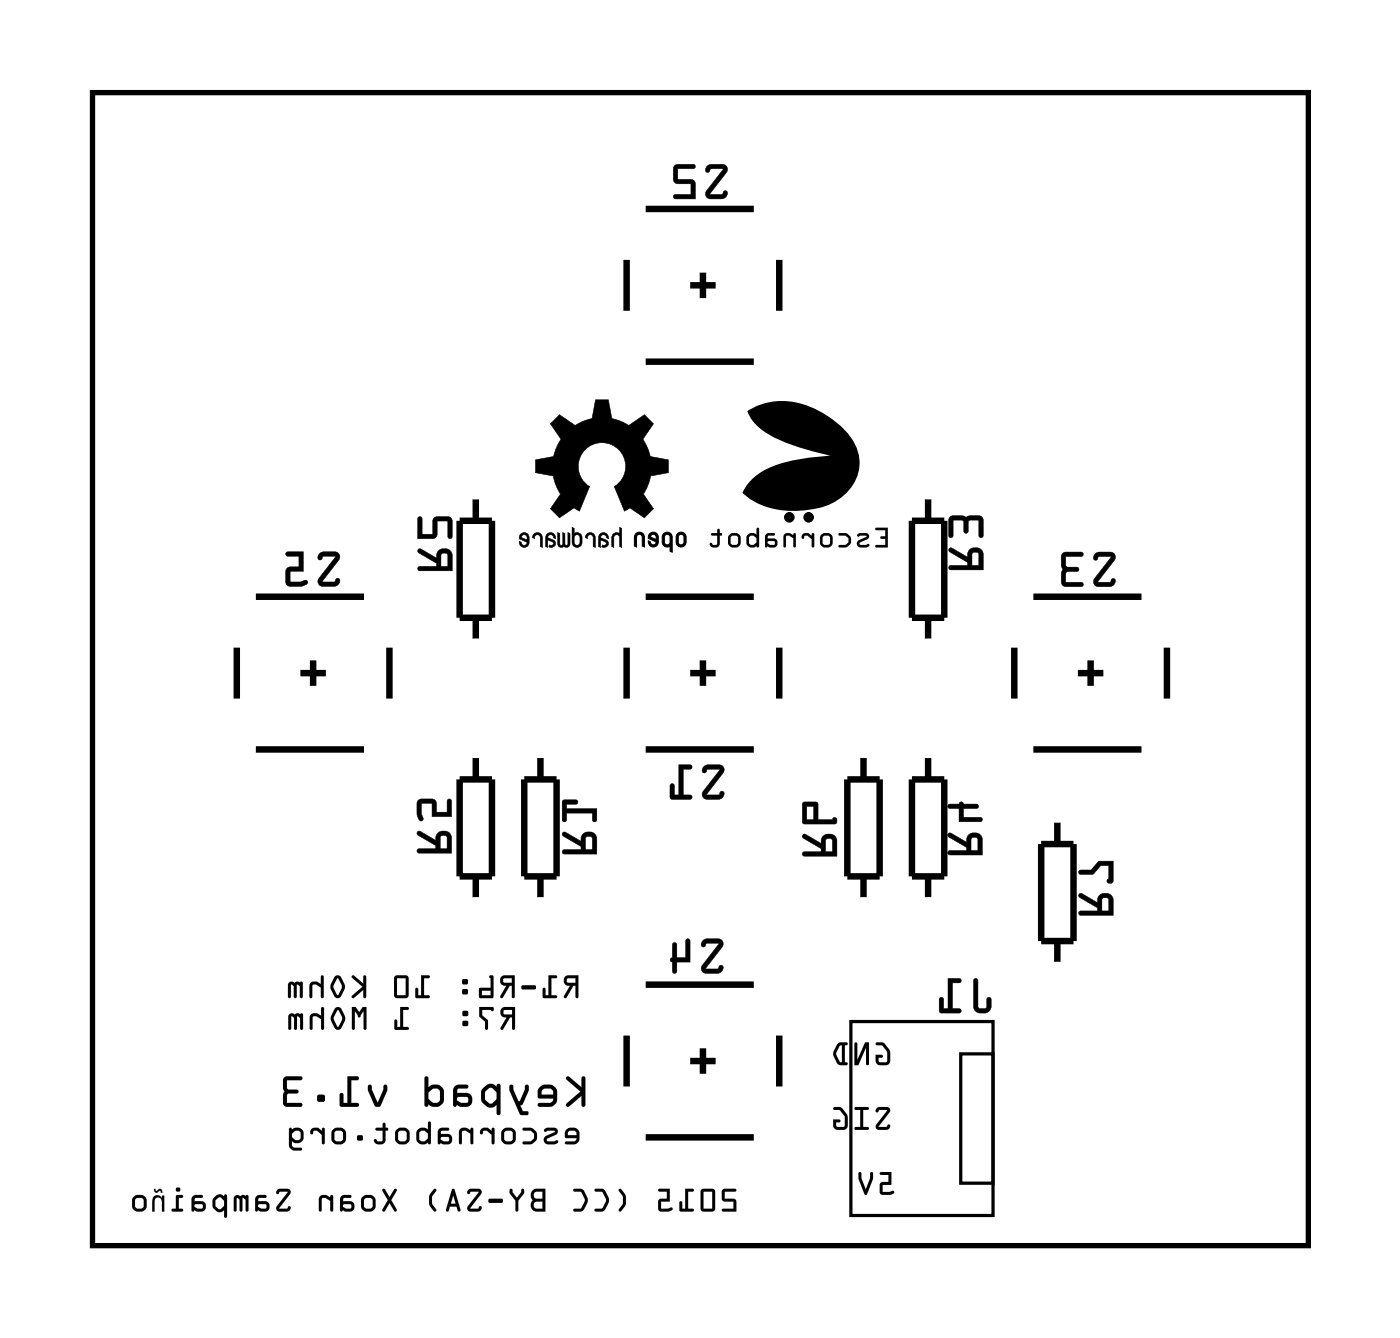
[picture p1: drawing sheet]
<svg xmlns="http://www.w3.org/2000/svg" width="55mm" height="53mm" viewBox="0 0 55 53" stroke-linecap="round" stroke-linejoin="round" font-family="sans-serif">
<path d="M3.6 3.6h47.8v45.3h-47.8z" fill="none" stroke="#000" stroke-width=".2"/>
<g fill="none" stroke="#000" stroke-width=".04">
<path d="M3.6 3.6h47.8v45.3h-47.8zM25 21l.2-.1 .1 .1v.5h-.1v-.4a.11 .11 0 0 0-.1-.1 .11 .11 0 0 0-.1 .1v.4h-.1zM25.5 21h.3l.1 .3a.2 .2 0 0 1-.2 .2 .2 .2 0 0 1-.2-.3l.1 .1a.11 .11 0 0 0 .1 .1 .11 .11 0 0 0 .1-.1l-.3-.1zM25.6 21h.2v.2l-.2-.1zM26.1 21l.2-.1 .1 .1v.7h-.1v-.2h-.1l-.2-.1zM26.1 21h.2v.3a.11 .11 0 0 1-.1 .1 .11 .11 0 0 1-.1-.1zM26.7 21h.2v.3a.11 .11 0 0 1-.1 .1 .11 .11 0 0 1-.1-.1z"/>
<circle cx="26.8" cy="21.2" r=".27"/>
</g>
<g fill="#000">
<path d="M21.6 16.6l.4-.3 .6 .4 .7-.3 .1-.7h.5l.2 .7 .6 .3 .6-.4 .4 .3-.4 .7 .3 .6 .7 .2v.5l-.7 .1-.3 .7 .4 .6-.4 .3-.5-.3-.3 .1-.4-1a.93 .93 0 0 0 .3-1.4 .93 .93 0 0 0-1.4 0 .93 .93 0 0 0 .2 1.4l-.4 1-.2-.1-.6 .3-.4-.3 .4-.6-.3-.7-.6-.1v-.5l.7-.2 .3-.6zM29.4 16.2a2.69 2.69 0 0 1 3.1 .2 1.94 1.94 0 0 1 1 2.6 3 3 0 0 1-4 .6l-.3-.3a2.46 2.46 0 0 1 2.1-1.2l1.6-.2-.7-.1a5.4 5.4 0 0 1-2.6-1.3zM21 21l.2-.1 .1 .1v.5h-.1v-.4a.12 .12 0 0 0-.1-.1 .12 .12 0 0 0-.1 .2l-.1-.1zM21.5 21l.2-.1 .1 .3v-.1a.11 .11 0 0 0-.2-.1 .11 .11 0 0 0-.1 .1l.3 .2a.17 .17 0 0 1 0 .2 .17 .17 0 0 1-.2 0l.2-.1-.3-.2v.3h-.1zM21.9 20.9l.1 .1 .1 .4v-.5l.1 .1 .1 .4v-.5l.1 .1v.5h-.4zM23.1 21l.2-.1 .1 .1v.5h-.1v-.4a.12 .12 0 0 0-.1-.1 .12 .12 0 0 0-.1 .2l-.1-.1zM23.6 21l.2-.1 .1 .3-.1-.1a.11 .11 0 0 0-.1-.1 .11 .11 0 0 0-.1 .1l.3 .2a.17 .17 0 0 1 0 .2 .17 .17 0 0 1-.2 0l.1-.1-.2-.2v.3h-.1zM24.4 20.7v.1v.7v-.4a.11 .11 0 0 0-.2-.1 .11 .11 0 0 0-.1 .1v.4h-.1l.1-.5 .1-.1 .2 .1zM25 21l.2-.1 .1 .1v.5h-.1v-.4a.11 .11 0 0 0-.1-.1 .11 .11 0 0 0-.1 .1v.4h-.1z"/>
<path d="M21.6 16.6l.4-.3 .6 .4 .7-.2 .1-.8h.5l.1 .8 .7 .2 .6-.4 .4 .3-.4 .7 .3 .6 .7 .2v.5l-.7 .1-.3 .7 .4 .6-.4 .3-.5-.4-.3 .2-.4-1a.94 .94 0 0 0 .4-1.3 .94 .94 0 0 0-1.3-.3 .94 .94 0 0 0-.4 1.3l.4 .3-.4 1-.2-.2-.6 .4-.4-.3 .4-.6-.2-.7-.7-.1v-.5l.7-.2 .3-.6zM21.8 16.5l-.2 .1 .5 .7-.3 .6-.8 .2v.5l.7 .1 .3 .7-.4 .6 .4 .4 .6-.4 .2 .1 .4-1a.92 .92 0 0 1-.2-1.4 .92 .92 0 0 1 1.4 0 .92 .92 0 0 1-.3 1.4l.4 1 .3-.1 .5 .4 .4-.4-.4-.6 .3-.7 .7-.1v-.5l-.7-.2-.3-.6 .4-.7-.4-.3-.6 .4-.6-.3-.2-.7h-.5l-.1 .7-.7 .3-.6-.4z"/>
<path d="M27.8 6.5l-.1 .2 .1 .1 .2-.2 .4 .1-.6 .8-.1 .2 .2 .1h.6l.1-.1-.1-.2-.1 .1h-.5l.7-.8v-.2l-.2-.1zM26.5 6.5v.6l.1 .1h.6v.4h-.6l-.1 .2h.8v-.7l-.7-.1v-.4h.6l.1-.1z"/>
<path d="M27.8 6.5l-.1 .2a.13 .13 0 0 0 .2 .1 .13 .13 0 0 0 .1-.2l.4 .1-.6 .8v.3h.7l.1-.2a.13 .13 0 0 0-.1-.1 .13 .13 0 0 0-.1 .1h-.5l.7-.8a.21 .21 0 0 0 0-.2 .21 .21 0 0 0-.2-.2zM27.8 6.5h.6a.2 .2 0 0 1 .2 .3l-.7 .8h.5l.1-.1 .1 .2-.2 .1h-.5a.19 .19 0 0 1-.1-.1 .19 .19 0 0 1 0-.2l.6-.8-.4-.1-.2 .2zM26.5 6.5v.7h.7v.4h-.6a.1 .1 0 0 0-.1 .1 .1 .1 0 0 0 .1 .1h.7v-.7l-.7-.1v-.4h.6a.1 .1 0 0 0 .1-.1 .1 .1 0 0 0-.1-.1zM26.5 6.5h.8l-.1 .1h-.6v.5h.7v.7h-.8l.1-.2h.6v-.4h-.6l-.1-.1z"/>
<path d="M12.6 21.7l-.1 .2v.1l.2-.1h.5l-.7 .8v.2l.2 .1h.5l.1-.1v-.2l-.2 .2-.4-.1 .6-.8v-.2l-.1-.1zM11.3 21.7v.1l.4 .1v.4h-.4l-.1 .6 .2 .1h.4a.15 .15 0 0 0 .2 0 .15 .15 0 0 0 0-.2l-.6 .1v-.5h.5v-.7z"/>
<path d="M12.6 21.7l-.1 .2a.13 .13 0 0 0 .1 .1 .13 .13 0 0 0 .1-.1h.5l-.7 .8v.3h.7l.2-.2a.13 .13 0 0 0-.2-.1 .13 .13 0 0 0-.1 .2l-.4-.1 .6-.8a.21 .21 0 0 0 0-.2 .21 .21 0 0 0-.1-.1zM12.6 21.8l.6-.1a.2 .2 0 0 1 .1 .3l-.6 .8 .4 .1 .2-.2v.2l-.1 .1h-.5a.19 .19 0 0 1-.2-.1 .19 .19 0 0 1 0-.2l.7-.8-.5-.1-.2 .2zM11.2 21.7l.1 .2h.4v.4h-.4l-.1 .6 .2 .1h.7a.1 .1 0 0 0 0-.2 .1 .1 0 0 0-.1 0l-.6 .1v-.5l.5 .1v-.8zM11.3 21.7h.6v.7h-.5v.5l.6-.1h.1l-.1 .2h-.6l-.1-.1v-.6h.5v-.5h-.5z"/>
<path d="M16.4 32.7v.1l.7 .4v.1h-.7v.2h.1h1.3v-.6a.31 .31 0 0 0-.4-.3 .31 .31 0 0 0-.3 .4zM17.3 32.9h.3v.4h-.3zM16.4 31.4v.6a.15 .15 0 0 0 0 .2 .15 .15 0 0 0 .2-.1v-.5h.4v.5h.8l-.1-.7h-.1v.5h-.4l-.1-.4-.1-.1z"/>
<path d="M16.4 32.7v.1l.7 .4v.1h-.6a.1 .1 0 0 0-.1 .1 .1 .1 0 0 0 .1 .1h1.3v-.6a.32 .32 0 0 0-.4-.3 .32 .32 0 0 0-.3 .4l-.6-.3zM16.4 32.7h.1l.6 .3a.31 .31 0 0 1 .3-.4 .31 .31 0 0 1 .3 .3l.1 .6h-1.3h-.1v-.1l.7-.1v-.1l-.7-.4zM17.3 32.9h.3v.4h-.3zM17.3 32.8v.5h.3v-.4zM16.4 31.4v.6l.1 .2a.1 .1 0 0 0 .1 .1 .1 .1 0 0 0 0-.2v-.5h.4v.5h.8v-.6a.1 .1 0 0 0-.1-.1 .1 .1 0 0 0-.1 .1v.4h-.4v-.4l-.1-.1zM16.4 31.4h.6l.1 .1 .1 .4h.4v-.5h.1l.1 .7h-.8v-.5h-.4v.6h-.1l-.1-.2z"/>
<path d="M16.4 21.6l.1 .1 .7 .4v.1l-.7 .1-.1 .1h.1h1.3v-.6a.31 .31 0 0 0-.4-.2 .31 .31 0 0 0-.2 .3zM17.4 21.8h.2v.4h-.3zM16.4 20.3v.9l.7-.1 .1-.6h.4v.6h.2v-.6l-.1-.2h-.6l-.1 .7h-.4v-.7z"/>
<path d="M16.4 21.6l.1 .1 .7 .4v.1h-.7a.1 .1 0 0 0-.1 .1 .1 .1 0 0 0 .1 .1h1.3v-.6a.32 .32 0 0 0-.4-.3 .32 .32 0 0 0-.2 .4l-.6-.3zM16.4 21.6h.1l.7 .3a.31 .31 0 0 1 .2-.3 .31 .31 0 0 1 .4 .2v.6h-1.3h-.1l.1-.1h.7v-.2l-.7-.4zM17.4 21.8h.2v.4h-.3zM17.4 21.8l-.1 .5h.3v-.5zM16.4 20.3v.9l.7-.1 .1-.6h.4v.6a.1 .1 0 0 0 .1 .1 .1 .1 0 0 0 .1-.1v-.6l-.1-.2h-.6l-.1 .7h-.4v-.7zM16.4 20.3l.2 .1v.6h.4l.1-.6 .6-.1 .1 .2v.6h-.2v-.6h-.4l-.1 .6-.7 .1z"/>
<path d="M20.5 21l-.1 .2 .3 .1a.11 .11 0 0 1-.1 .1 .11 .11 0 0 1-.1-.1h-.1a.2 .2 0 0 0 .2 .2 .2 .2 0 0 0 .2-.2l-.1-.3zM20.5 21h.2v.2l-.2-.1z"/>
<path d="M20.5 21l-.1 .2 .3 .1-.1 .1-.2-.2v.2l.1 .1h.2l.1-.1v-.4l-.1-.1zM20.5 21h.2l.1 .3a.19 .19 0 0 1-.2 .2 .19 .19 0 0 1-.2-.2h.1a.12 .12 0 0 0 .1 .1 .12 .12 0 0 0 .1-.1l-.3-.1zM20.5 21h.2v.2l-.2-.1zM20.5 21v.1l.2 .1v-.2z"/>
<path d="M21 21l-.1 .1 .1 .1 .1-.2h.1v.5h.1v-.5l-.1-.1zM21 21h.3v.5h-.1v-.4l-.1-.1-.1 .2-.1-.1z"/>
<path d="M21.5 21l-.1 .5h.1v-.3l.2 .2-.1 .1h.1l.1-.1v-.1l-.3-.2a.11 .11 0 0 1 .1-.1 .11 .11 0 0 1 .2 .1l.1 .1-.2-.3zM21.5 21l.2-.1 .1 .2v.1l-.2-.2-.1 .1 .3 .2v.1l-.2 .1 .2-.1-.3-.2v.3h-.1z"/>
<path d="M22.1 32.7v.1l.7 .5v.1h-.6l-.1 .1 .1 .1h1.3v-.7a.31 .31 0 0 0-.4-.2 .31 .31 0 0 0-.3 .3zM23 32.9h.3v.5h-.3zM22.1 31.4l.1 .9 .1-.1v-.3h1v.3h.2v-.4h-1.2v-.2h.4v-.1z"/>
<path d="M22.1 32.7v.2l.7 .4v.1h-.6a.1 .1 0 0 0-.1 .1 .1 .1 0 0 0 .1 .1h1.3v-.7a.32 .32 0 0 0-.4-.2 .32 .32 0 0 0-.3 .3l-.6-.3zM22.1 32.7h.1l.6 .4a.31 .31 0 0 1 .3-.4 .31 .31 0 0 1 .4 .2v.7l-1.3-.1h-.1l.1-.1h.6v-.1l-.7-.5zM23 32.9h.3v.5h-.3zM23 32.9v.5h.3v-.5zM22.1 31.4v.8a.1 .1 0 0 0 .1 .1 .1 .1 0 0 0 .1-.1v-.3h1v.3a.1 .1 0 0 0 .1 .1 .1 .1 0 0 0 .1-.1v-.4h-1.2v-.2h.3a.1 .1 0 0 0 .1-.1 .1 .1 0 0 0-.1-.1zM22.1 31.5h.6v.1h-.4v.2h1.2l-.1 .4h-.1v-.3h-1v.3l-.1 .1z"/>
<path d="M21.9 20.9v.5l.1 .1h.2a.15 .15 0 0 0 .1 0 .15 .15 0 0 0 .1-.1v-.4l-.1-.1v.5l-.1-.4-.1-.1v.5l-.1-.4zM21.9 20.9l.1 .1v.4h.1v-.5l.1 .1v.4h.1v-.5l.1 .1v.5h-.4z"/>
<path d="M22.5 20.7v.6a.21 .21 0 0 0 .2 .2 .21 .21 0 0 0 .2-.2l-.1-.3h-.2v-.3zM22.5 20.7l.1 .1v.2l.2-.1 .1 .1v.4l-.1 .1-.3-.1zM22.6 21h.2v.4l-.2-.1zM22.6 21v.4h.1l.1-.3z"/>
<path d="M22.5 20.7v.6a.2 .2 0 0 0 .2 .2 .2 .2 0 0 0 .2-.2v-.3l-.1-.1-.2 .1v-.2zM22.6 21h.2v.3a.11 .11 0 0 1-.1 .1 .11 .11 0 0 1-.1-.1z"/>
<path d="M22.2 38.4a.21 .21 0 0 0 0 .2 .21 .21 0 0 0 .2 .1l-.2 .5h.1l.2-.5h.1v.5h.1v-.9zM22.2 38.4l.5-.1v.9h-.1v-.5h-.1l-.2 .5h-.1l.2-.5a.21 .21 0 0 1-.2-.1 .21 .21 0 0 1 0-.2zM22.3 38.4h.3v.2h-.3zM22.3 38.4v.2h.3v-.2zM21.6 38.3v.8h-.2v-.3l-.1 .4h.6v-.1h-.2v-.7h.2zM21.6 38.3l.3 .1h-.2v.7h.2v.1h-.6l.1-.4v.3h.2zM20.5 38.7l.1 .2 .5-.1-.1-.1zM20.5 38.7h.5l.1 .1-.5 .1zM19.7 38.4a.21 .21 0 0 0 0 .2 .21 .21 0 0 0 .2 .1l-.2 .5h.1l.2-.5h.1v.5h.1v-.9zM19.7 38.4l.5-.1v.9h-.1v-.5h-.1l-.3 .5 .2-.5a.21 .21 0 0 1-.2-.1 .21 .21 0 0 1 0-.2zM19.8 38.4h.3v.2h-.3zM19.8 38.4v.2h.3v-.2zM19.2 38.3l.1 .5h-.5l.1 .4h.5v-.8zM19.2 38.3l.2 .1v.8h-.5l-.1-.4h.5zM18.9 38.9h.4v.2h-.4zM18.9 38.9v.2h.4v-.2zM18.2 38.9v.1h.2v-.1zM18.2 38.9h.2v.2h-.2zM18.2 38.5v.2h.2v-.2zM18.2 38.5h.2v.2h-.2zM16.6 38.3v.8h-.2v-.3l-.1 .4h.6v-.1h-.2v-.7h.2zM16.6 38.3l.3 .1h-.2v.7h.2v.1h-.6l.1-.4v.3h.2zM15.5 38.3v.8l.5 .1 .1-.1v-.7l-.2-.1zM15.5 38.3h.4l.2 .1v.7l-.1 .1-.5-.1zM15.6 38.4h.3v.7h-.3zM15.6 38.4v.7h.3v-.7zM13.8 38.3l.4 .5-.4 .4h.1l.4-.3v.3h.1v-.8h-.1v.2zM13.8 38.3l.5 .3v-.2h.1v.8h-.1v-.3l-.4 .3h-.1l.4-.4zM13.2 38.4l-.2 .4 .2 .4h.1l.3-.5-.2-.3zM13.2 38.4h.2l.2 .3-.3 .5h-.1l-.2-.4zM13.3 38.4l.1 .3-.1 .4-.2-.3zM13.3 38.4l-.2 .4 .2 .3 .1-.4zM12.2 38.6v.6h.1v-.5l.3 .1v.4h.1v-.9l-.1 .1v.3l-.2-.1zM12.2 38.6h.2l.2 .1v-.3l.1-.1v.9h-.1v-.4l-.2-.1h-.1v.5h-.1zM11.4 38.6l-.1 .6h.1l.1-.5 .1 .5h.1v-.5l.1 .1v.4h.1v-.6zM11.4 38.6h.5v.6h-.1v-.4l-.1-.1-.1 .5-.1-.5-.1 .5h-.1z"/>
<path d="M22.2 38.4a.21 .21 0 0 0 0 .2 .21 .21 0 0 0 .2 .1l-.2 .5h.1l.2-.5h.1v.5h.1v-.9zM22.3 38.4h.3v.2h-.3zM21.6 38.3v.8h-.2v-.3l-.1 .4h.6v-.1h-.2v-.7h.2zM20.5 38.7l.1 .2 .5-.1-.1-.1zM19.7 38.4a.21 .21 0 0 0 0 .2 .21 .21 0 0 0 .2 .1l-.2 .5 .3-.5h.1v.5h.1v-.9zM19.8 38.4h.3v.2h-.3zM19.2 38.3l.1 .5h-.5l.1 .4h.5v-.8zM18.9 38.9h.4v.2h-.4zM18.2 38.9v.2h.2v-.2zM18.2 38.5v.2h.2v-.2zM16.6 38.3v.8h-.2v-.3l-.1 .4h.6v-.1h-.2v-.7h.2zM15.5 38.3v.8l.5 .1 .1-.1v-.7l-.2-.1zM15.6 38.4h.3v.7h-.3zM13.8 38.3l.4 .5-.4 .4h.1l.4-.3v.3h.1v-.8h-.1v.2zM13.2 38.4l-.2 .4 .2 .4h.1l.3-.5-.2-.3zM13.3 38.4l.1 .3-.1 .4-.2-.3zM12.2 38.6v.6h.1v-.5l.3 .1v.4h.1v-.9l-.1 .1v.3l-.2-.1zM11.4 38.6l-.1 .6h.1l.1-.5 .1 .5h.1v-.5l.1 .1v.4h.1v-.6z"/>
<path d="M23.1 21l-.1 .1 .1 .1v-.2h.2v.5h.1v-.5l-.1-.1zM23.1 21l.2-.1 .1 .1v.5h-.1v-.4a.12 .12 0 0 0-.1-.1 .12 .12 0 0 0-.1 .2l-.1-.1z"/>
<path d="M23.6 21l-.1 .5h.1v-.3l.2 .2-.2 .1h.2l.1-.1v-.1l-.3-.2 .1-.1h.1l.1 .2a.22 .22 0 0 0-.1-.3 .22 .22 0 0 0-.2 .1zM23.6 21h.3v.2l-.1-.1a.12 .12 0 0 0-.1-.1 .12 .12 0 0 0-.1 .1l.3 .2v.1l-.2 .1 .1-.1-.2-.2v.3h-.1z"/>
<path d="M24.3 20.7l.1 .3-.2-.1-.1 .1-.1 .5h.1v-.4l.1-.1 .2 .1-.1 .4h.2v-.8zM24.4 20.7v.1v.7v-.4l-.2-.1-.1 .1v.4h-.1l.1-.5 .1-.1 .2 .1z"/>
<path d="M25.5 21h.3l.1 .3a.2 .2 0 0 1-.2 .2 .2 .2 0 0 1-.2-.3l.1 .1a.11 .11 0 0 0 .1 .1 .11 .11 0 0 0 .1-.1l-.3-.1zM25.6 21v.1l.2 .1v-.2z"/>
<path d="M26.1 21l.2-.1 .1 .1v.7h-.1v-.2h-.1l-.2-.1zM26.1 21v.3a.11 .11 0 0 0 .1 .1 .11 .11 0 0 0 .1-.1v-.3z"/>
<path d="M26.5 21.2a.27 .27 0 0 1 .5 0 .27 .27 0 0 1-.5 0zM26.7 21v.3a.11 .11 0 0 0 .1 .1 .11 .11 0 0 0 .1-.1v-.3z"/>
<path d="M27.6 36.9v.2v.1l.2-.1h.5l-.7 .8v.2l.2 .1h.5l.1-.1v-.2l-.2 .2-.5-.1 .7-.8v-.2l-.2-.1zM26.5 37.1l-.1 .5-.1 .1 .2 .5h.1v-.4h.5v-.8v-.1h-.1v.7h-.4v-.5z"/>
<path d="M27.6 36.9v.2a.13 .13 0 0 0 .1 .1 .13 .13 0 0 0 .1-.1h.5l-.7 .8v.3h.7l.1-.2a.13 .13 0 0 0-.1-.1 .13 .13 0 0 0-.1 .2l-.5-.1 .7-.8a.21 .21 0 0 0 0-.2 .21 .21 0 0 0-.2-.1zM27.6 37l.6-.1a.2 .2 0 0 1 .2 .3l-.7 .8 .5 .1 .1-.2 .1 .2-.1 .1h-.5a.19 .19 0 0 1-.2-.1 .19 .19 0 0 1 0-.2l.7-.8-.5-.1-.2 .2zM26.5 37l-.1 .6a.09 .09 0 0 0-.1 .1 .09 .09 0 0 0 .1 .1v.4a.1 .1 0 0 0 .1 .1 .1 .1 0 0 0 .1-.1v-.4h.5v-.8a.1 .1 0 0 0-.1-.1 .1 .1 0 0 0-.1 .1l.1 .6h-.4v-.5zM26.5 37.1h.1v.5h.4v-.7h.1v.1v.8h-.5v.4h-.1l-.1-.5v-.1z"/>
<path d="M27.7 30.1l-.1 .2 .1 .1 .1-.2h.5l-.7 .9v.2l.2 .1h.5l.2-.1-.1-.2-.2 .1h-.4l.6-.8 .1-.2-.2-.2zM26.7 30v1.2h-.2v-.4h-.1l-.1 .6h.9v-.2h-.3v-1h.3v-.1z"/>
<path d="M27.7 30.1l-.1 .2a.13 .13 0 0 0 .1 .1 .13 .13 0 0 0 .1-.2h.5l-.7 .9 .1 .3h.6l.2-.2a.13 .13 0 0 0-.2-.1 .13 .13 0 0 0-.1 .1h-.4l.6-.8a.21 .21 0 0 0 .1-.2 .21 .21 0 0 0-.2-.2zM27.7 30.1h.6a.2 .2 0 0 1 .1 .3l-.6 .8h.4l.2-.1v.2l-.1 .1h-.5a.19 .19 0 0 1-.2-.1 .19 .19 0 0 1 .1-.2l.6-.8-.5-.1-.1 .2zM26.7 30v1.2h-.2v-.3a.1 .1 0 0 0-.1-.1 .1 .1 0 0 0-.1 .1l.1 .5h.7a.1 .1 0 0 0 .1-.1 .1 .1 0 0 0-.1-.1h-.2v-1h.2a.1 .1 0 0 0 .1-.1 .1 .1 0 0 0-.1-.1zM26.7 30l.5 .1-.1 .1h-.2v1h.2v.2l-.7-.1v-.5h.1v.4h.2z"/>
<path d="M30.8 20.3a.21 .21 0 0 0 .4 0 .21 .21 0 0 0-.4 0zM30.9 20.3a.1 .1 0 0 1 .2 0 .1 .1 0 0 1-.2 0z"/>
<path d="M31.6 20.3a.21 .21 0 0 0 .4 0 .21 .21 0 0 0-.4 0zM31.7 20.3a.1 .1 0 0 1 .2 0 .1 .1 0 0 1-.2 0z"/>
<path d="M31.6 32.8v.1l.7 .4v.2h-.7l-.1 .1h.1h1.3v-.6a.32 .32 0 0 0-.4-.2 .32 .32 0 0 0-.2 .3zM32.5 33h.2v.5h-.2zM31.6 31.5v.9l1.3-.1-.1-.2-.1 .1h-.5l-.1-.7zM31.7 31.7h.3v.5h-.3z"/>
<path d="M31.6 32.8v.1l.7 .4v.2h-.7a.1 .1 0 0 0-.1 0 .1 .1 0 0 0 .1 .1h1.3v-.6a.32 .32 0 0 0-.4-.2 .32 .32 0 0 0-.2 .3l-.6-.3zM31.6 32.8h.1l.6 .3a.31 .31 0 0 1 .2-.3 .31 .31 0 0 1 .4 .2v.6h-1.3v-.1h.7v-.2l-.7-.4zM32.5 33h.2v.5h-.2zM32.5 33l-.1 .5h.3v-.5zM31.6 31.5v.9h1.2l.1-.2a.09 .09 0 0 0-.1-.1 .09 .09 0 0 0-.1 .1h-.5l-.1-.7zM31.6 31.5h.5v.7h.6l.1-.1 .1 .2-1.3 .1zM31.7 31.7h.3v.5h-.3zM31.7 31.7v.5h.3v-.5z"/>
<path d="M34.4 20.7v.1h.4v.3h-.2l.2 .1v.2l-.4 .1h.5v-.8zM34.4 20.7h.5v.8h-.5l.1-.1h.3v-.2l-.2-.1h.2v-.3h-.4zM33.7 21v.1h.4l-.3 .1a.15 .15 0 0 0-.1 .2 .15 .15 0 0 0 .1 .1l.4-.1h-.1h-.3l.3-.2a.13 .13 0 0 0 .1-.2 .13 .13 0 0 0-.2-.1zM33.7 21l.3-.1 .2 .1-.1 .2-.3 .2h.3h.1l-.4 .1a.15 .15 0 0 1-.1-.1 .15 .15 0 0 1 .1-.2l.3-.1h-.4zM33 21l.3 .1 .1 .2-.4 .2h.3l.1-.2v-.2l-.2-.2zM33 21h.3a.28 .28 0 0 1 0 .5h-.3l.4-.2-.1-.2-.3-.1zM32.2 21.2a.28 .28 0 0 0 .5 0 .28 .28 0 0 0-.5 0zM32.2 21.2a.3 .3 0 0 1 .6 0 .3 .3 0 0 1-.6 0zM32.4 21.1h.2v.3l-.3-.1zM32.4 21.1l-.1 .2 .3 .1v-.3zM31.6 21l-.1 .2 .2-.2 .2 .2v.3h.1v-.5l-.1 .1-.1-.2zM31.6 21l.2-.1 .1 .2 .1-.1v.5h-.1v-.3l-.2-.2-.2 .2zM30.8 21v.5h.1v-.5l.3 .1v.4h.1v-.5h-.1l-.2-.1zM30.8 21l.2-.1 .2 .1h.1v.5h-.1v-.4l-.2-.1-.1 .1v.4h-.1zM30.1 21v.5h.3a.18 .18 0 0 0 .2-.2 .18 .18 0 0 0-.2-.1l-.2-.1 .2-.1v-.1zM30.1 21l.3-.1v.1l-.2 .1v.1h.2a.18 .18 0 0 1 .2 .1 .18 .18 0 0 1-.2 .2h-.3zM30.2 21.3h.2l.1 .1h-.2zM30.2 21.3l.1 .1h.2l-.1-.1zM29.4 21v.4l.1 .1h.3v-.8l-.1 .1v.2l-.2-.1zM29.4 21l.1-.1 .2 .1v-.2l.1-.1v.8h-.3l-.1-.1zM29.5 21.1l.1-.1 .1 .1v.2l-.1 .1-.2-.1zM29.5 21.1l-.1 .2 .2 .1 .1-.1v-.2l-.1-.1zM28.6 21.2a.28 .28 0 0 0 .5 0 .28 .28 0 0 0-.5 0zM28.6 21.2a.29 .29 0 0 1 .5 0 .29 .29 0 0 1-.5 0zM28.7 21.1h.3v.3l-.3-.1zM28.8 21.1l-.1 .2 .3 .1v-.3zM28 21h.2v.4h-.3a.21 .21 0 0 0 .2 .1 .21 .21 0 0 0 .2-.1v-.4h.1l-.1-.1v-.1h-.1v.1zM28 21l.2-.1v-.1h.1v.1l.1 .1h-.1v.4a.19 .19 0 0 1-.2 .1 .19 .19 0 0 1-.2-.2l.3 .1v-.4h-.2z"/>
<path d="M34.4 20.7v.1h.4v.3h-.2l.2 .1v.2h-.3l-.1 .1h.5v-.8zM33.7 21v.1h.4l-.3 .1a.15 .15 0 0 0-.1 .2 .15 .15 0 0 0 .1 .1h.4l-.1-.1h-.3l.3-.2a.13 .13 0 0 0 .1-.2 .13 .13 0 0 0-.2-.1zM33 21h.2l.1 .1v.3h-.3l.2 .1a.29 .29 0 0 0 .3-.3 .29 .29 0 0 0-.3-.3zM32.2 21.2a.3 .3 0 0 0 .6 0 .3 .3 0 0 0-.6 0zM32.4 21.1h.2v.3l-.3-.1zM31.6 21l-.1 .2 .2-.2 .2 .2v.3h.1v-.5l-.1 .1-.1-.2zM30.8 21v.5h.1v-.5l.3 .1v.4h.1v-.5h-.1l-.2-.1zM30.1 21v.5h.3a.18 .18 0 0 0 .2-.2 .18 .18 0 0 0-.2-.1l-.2-.1 .2-.1v-.1zM30.2 21.3h.2l.1 .1h-.2zM29.4 21v.4l.1 .1h.3v-.8l-.1 .1v.2l-.2-.1zM29.5 21.1l.1-.1 .1 .1v.2l-.1 .1-.2-.1zM28.6 21.2a.28 .28 0 0 0 .5 0 .28 .28 0 0 0-.5 0zM28.7 21.1h.3v.3l-.3-.1zM28 21h.2v.4h-.3a.2 .2 0 0 0 .2 .1 .2 .2 0 0 0 .2-.1v-.4h.1l-.1-.1v-.1h-.1v.1z"/>
<path d="M37.3 32.7v.2l.7 .4v.1h-.7v.1v.1h1.3v-.6a.31 .31 0 0 0-.3-.3 .31 .31 0 0 0-.3 .4zM38.2 32.9l.2 .1v.4h-.2zM37.3 31.6v.2h.4v.5l.9-.1-.1-.1h-.6v-.3h.5v-.2h-.5l-.1-.1-.1 .1z"/>
<path d="M37.3 32.7v.2l.7 .4v.1h-.7a.1 .1 0 0 0-.1 .1 .1 .1 0 0 0 .1 .1h1.3v-.6a.32 .32 0 0 0-.3-.3 .32 .32 0 0 0-.3 .4l-.6-.4zM37.3 32.8l.1-.1 .6 .4a.31 .31 0 0 1 .2-.4 .31 .31 0 0 1 .4 .3v.6h-1.3v-.1v-.1h.7v-.1l-.7-.4zM38.2 32.9l.2 .1v.4h-.2zM38.2 32.9v.5h.2v-.5zM37.3 31.6v.2h.4v.5h.8a.1 .1 0 0 0 .1-.1 .1 .1 0 0 0-.1-.1h-.6v-.3h.5a.1 .1 0 0 0 .1-.1 .1 .1 0 0 0-.1-.1h-.5a.09 .09 0 0 0-.1-.1 .09 .09 0 0 0-.1 .1zM37.3 31.6h.4l.1-.1 .1 .1h.5v.2h-.5v.3h.6l.1 .1-.9 .1v-.5h-.4z"/>
<path d="M37.3 21.5v.2l.7 .4v.1h-.7v.1l.1 .1h1.3v-.6a.32 .32 0 0 0-.4-.3 .32 .32 0 0 0-.3 .4zM38.2 21.7l.3 .1v.4h-.3zM37.3 20.3v.8l.2-.1v-.6l.4 .1v.4l.1 .1 .1-.1v-.4l.4-.1v.7h.1l.1-.7-.2-.1z"/>
<path d="M37.3 21.5v.2l.7 .4v.1h-.6a.1 .1 0 0 0-.1 .1 .1 .1 0 0 0 .1 .1h1.3v-.6a.32 .32 0 0 0-.4-.3 .32 .32 0 0 0-.3 .4l-.6-.4zM37.3 21.6l.1-.1 .6 .4a.31 .31 0 0 1 .3-.4 .31 .31 0 0 1 .3 .3l.1 .6h-1.3l-.1-.1v-.1h.7v-.1l-.7-.4zM38.2 21.7l.3 .1v.4h-.3zM38.2 21.7v.5h.3v-.5zM37.3 20.3v.7a.1 .1 0 0 0 .1 .1 .1 .1 0 0 0 .1-.1v-.6l.4 .1v.4a.1 .1 0 0 0 .1 .1 .1 .1 0 0 0 .1-.1v-.4l.4-.1v.6a.1 .1 0 0 0 .1 .1 .1 .1 0 0 0 .1-.1v-.6l-.2-.1zM37.3 20.3h1.2l.1 .1v.7h-.1v-.7l-.4 .1-.1 .4h-.1v-.4l-.4-.1v.6l-.2 .1z"/>
<path d="M38.3 38.5v1a.36 .36 0 0 0 .3 .3 .36 .36 0 0 0 .4-.3v-.3h-.1h-.1v.4h-.3l-.1-1.1zM37.3 38.4v1.2h-.2v-.4h-.1l-.1 .5 .8 .1v-.2h-.3v-1h.3l.1-.1z"/>
<path d="M38.3 38.5v1a.37 .37 0 0 0 .3 .3 .37 .37 0 0 0 .4-.3v-.2a.1 .1 0 0 0-.1-.1 .1 .1 0 0 0-.1 .1v.3h-.3v-1.1zM38.3 38.5h.1v1.1h.4l.1-.4 .1 .3a.35 .35 0 0 1-.4 .3 .35 .35 0 0 1-.3-.3zM37.3 38.4v1.2h-.2v-.3a.1 .1 0 0 0-.1-.1 .1 .1 0 0 0-.1 .1v.5h.8a.1 .1 0 0 0 .1-.1 .1 .1 0 0 0-.1-.1h-.3v-1h.3a.1 .1 0 0 0 .1-.1 .1 .1 0 0 0-.1-.1zM37.3 38.4l.5 .1-.1 .1h-.3v1h.3v.2l-.8-.1 .1-.5h.1v.4h.2z"/>
<path d="M42.4 35.1v.2l.7 .4v.1h-.6l-.1 .1 .1 .1h1.3v-.6a.32 .32 0 0 0-.4-.3 .32 .32 0 0 0-.3 .4zM43.3 35.3h.3v.5h-.3zM42.4 34.2l.1 .1 .4 .1 .4-.4h.3l-.1 .6h.3v-.8h-.6l-.3 .4z"/>
<path d="M42.4 35.1v.2l.7 .4v.1h-.6a.1 .1 0 0 0-.1 .1 .1 .1 0 0 0 .1 .1h1.3v-.6a.32 .32 0 0 0-.4-.3 .32 .32 0 0 0-.3 .4l-.6-.4zM42.4 35.1h.1l.6 .4a.31 .31 0 0 1 .3-.4 .31 .31 0 0 1 .4 .3v.6h-1.3l-.1-.1 .1-.1h.6v-.1l-.7-.4zM43.3 35.3h.3v.5h-.3zM43.3 35.3v.5h.3v-.5zM42.4 34.2l.1 .2h.4l.4-.4h.3v.5l-.1 .1h.3v-.8h-.6l-.3 .4zM42.4 34.2h.5l.3-.4h.6l-.1 .8h-.2l.1-.6h-.3l-.4 .3h-.4z"/>
<path d="M43.1 21.8l-.1 .1v.1l.2-.1h.5l-.7 .8v.2l.2 .1h.5l.1-.1v-.2l-.2 .2h-.4l.6-.9v-.2l-.1-.1zM41.8 21.7l-.1 1.2 .2 .1h.6v-.1h-.6v-.4l.5-.1v-.1h-.5v-.4h.6l.1-.2z"/>
<path d="M43 21.8v.1a.13 .13 0 0 0 .1 .1 .13 .13 0 0 0 .1-.1h.5l-.7 .8v.3h.7l.2-.2a.13 .13 0 0 0-.2-.1 .13 .13 0 0 0-.1 .2h-.4l.6-.9a.21 .21 0 0 0 0-.2 .21 .21 0 0 0-.1-.1zM43.1 21.8l.6-.1a.2 .2 0 0 1 .1 .3l-.7 .9h.5l.2-.2v.2l-.1 .1h-.5a.19 .19 0 0 1-.2-.1 .19 .19 0 0 1 0-.2l.7-.8h-.5l-.2 .1zM41.8 21.7l-.1 1.2 .2 .2h.6a.1 .1 0 0 0 .1-.1 .1 .1 0 0 0-.1-.1h-.6v-.4h.4a.1 .1 0 0 0 .1-.1 .1 .1 0 0 0-.1-.1l-.4-.1v-.3h.6a.1 .1 0 0 0 .1-.1 .1 .1 0 0 0-.1-.1zM41.8 21.7h.8l-.1 .2h-.6v.4h.5v.1l-.5 .1v.4h.6v.1h-.6l-.2-.1z"/>
<path d="M19.7 39.6a.21 .21 0 0 0 0 .3 .21 .21 0 0 0 .2 .1l-.2 .4h.1l.2-.4h.1v.4l.1 .1v-.9zM19.7 39.6h.5v.9l-.1-.1v-.4h-.1l-.2 .5-.1-.1 .2-.4a.21 .21 0 0 1-.2-.1 .21 .21 0 0 1 0-.3zM19.8 39.7h.3v.2h-.3zM19.8 39.7v.1l.3 .1v-.2zM18.8 39.6v.3l.3 .2v.3v.1l.1-.4-.2-.2v-.2h.4v-.1zM18.8 39.6h.6v.1h-.4v.2l.2 .2-.1 .4v-.1v-.3l-.3-.2zM18.2 40.1v.2h.2v-.2zM18.2 40.1h.2v.2h-.2zM18.2 39.7v.2h.2v-.2zM18.2 39.7h.2v.2h-.2zM15.7 39.6v.7h-.1v-.2h-.1v.3l.5 .1v-.2h-.2v-.6h.2l.1-.1zM15.7 39.6h.4l-.1 .1h-.2v.6h.2v.2l-.5-.1v-.3h.1v.2h.1zM13.8 39.6v.8h.1v-.7l.2 .3 .2-.3v.7l.1 .1v-.9h-.1l-.2 .2-.1-.2zM13.8 39.6h.2l.1 .2 .2-.2h.1v.9l-.1-.1v-.7l-.2 .3-.2-.3v.7h-.1zM13.2 39.6l-.2 .5 .2 .3 .1 .1 .3-.6-.2-.3zM13.2 39.6h.2l.2 .3-.3 .6-.1-.1-.2-.3zM13.3 39.7l.1 .3-.1 .3-.2-.3zM13.3 39.7l-.2 .3 .2 .3 .1-.3zM12.2 39.9v.5h.1v-.5l.3 .1v.4h.1v-.8h-.1v.3l-.2-.1zM12.2 39.9l.2-.1 .2 .1v-.3h.1v.8h-.1v-.4l-.2-.1-.1 .1v.4h-.1zM11.4 39.8l-.1 .6h.1l.1-.5 .1 .1v.4h.1v-.5l.1 .1v.4h.1v-.6zM11.4 39.8h.5v.6h-.1v-.4l-.1-.1v.5h-.1v-.4l-.1-.1-.1 .5h-.1z"/>
<path d="M19.7 39.6a.21 .21 0 0 0 0 .3 .21 .21 0 0 0 .2 .1l-.2 .4 .1 .1 .2-.5h.1v.4l.1 .1v-.9zM19.8 39.7h.3v.2l-.3-.1zM18.8 39.6v.3l.3 .2v.3v.1l.1-.4-.2-.2v-.2h.4v-.1zM18.2 40.1v.2h.2v-.2zM18.2 39.7v.2h.2v-.2zM15.7 39.6v.7h-.1v-.2h-.1v.3l.5 .1v-.2h-.2v-.6h.2l.1-.1zM13.8 39.6v.8h.1v-.7l.2 .3 .2-.3v.7l.1 .1v-.9h-.1l-.2 .2-.1-.2zM13.2 39.6l-.2 .5 .2 .3 .1 .1 .3-.6-.2-.3zM13.3 39.7l.1 .3-.1 .3-.2-.3zM12.2 39.9v.5h.1v-.5l.3 .1v.4h.1v-.8h-.1v.3l-.2-.1zM11.4 39.8l-.1 .6h.1l.1-.5 .1 .1v.4h.1v-.5l.1 .1v.4h.1v-.6z"/>
<path d="M22.3 44.4l-.1 .3h.5l-.1 .1h-.4v.1h.5l.1-.2-.1-.3-.1-.1zM22.3 44.4l.3-.1 .1 .1 .1 .3-.1 .2h-.5v-.1h.4l.1-.1h-.5zM22.4 44.4h.2l.1 .2h-.4zM22.4 44.5l-.1 .1h.4l-.1-.2zM21.4 44.4v.1l.4-.1-.3 .2a.18 .18 0 0 0-.1 .2 .18 .18 0 0 0 .1 .2l.4-.1v-.1h-.4l.3-.2a.15 .15 0 0 0 .1-.2 .15 .15 0 0 0-.1-.1zM21.4 44.4l.4-.1 .1 .1v.2l-.4 .2h.4v.1l-.4 .1a.18 .18 0 0 1-.1-.2 .18 .18 0 0 1 .1-.2l.3-.2-.4 .1zM20.6 44.3v.1h.3l.1 .1v.2l-.1 .1h-.3l-.1 .1h.4l.2-.1v-.3l-.2-.2zM20.6 44.3l.4 .1a.33 .33 0 0 1 0 .5h-.5l.1-.1h.3l.1-.1v-.2l-.1-.1h-.3zM19.6 44.6a.35 .35 0 0 0 .7 0 .35 .35 0 0 0-.7 0zM19.6 44.6a.35 .35 0 0 1 .7 0 .35 .35 0 0 1-.7 0zM19.9 44.4l.3 .1-.1 .3h-.3zM19.9 44.5l-.1 .3h.3l.1-.3zM18.9 44.4v.2l.2-.2 .2 .2v.3h.1v-.6h-.1v.1l-.1-.1zM18.9 44.4l.3-.1 .1 .1v-.1h.1v.6h-.1v-.3l-.2-.2-.2 .2zM18.1 44.4v.5h.1v-.5l.3 .1v.4h.1v-.6l-.1 .1-.2-.1zM18.1 44.4l.2-.1 .2 .1 .1-.1v.6h-.1v-.4l-.2-.1-.1 .1v.4h-.1zM17.3 44.4l-.1 .5 .4 .1a.21 .21 0 0 0 .2-.2 .21 .21 0 0 0-.2-.3l-.3 .1v-.1l.3-.1v-.1zM17.3 44.4l.3-.1v.1l-.3 .1v.1l.3-.1a.21 .21 0 0 1 .2 .3 .21 .21 0 0 1-.2 .2l-.4-.1zM17.3 44.7h.3l.1 .1h-.3h-.1zM17.3 44.7v.1h.1h.3l-.1-.1zM16.4 44.4v.4l.1 .1h.3h.1v-.8h-.1v.3l-.2-.1zM16.4 44.4l.2-.1 .2 .1v-.3h.1v.8h-.1h-.3l-.1-.1zM16.5 44.5l.2-.1 .1 .1v.2l-.1 .1h-.2zM16.5 44.5v.3h.2l.1-.1v-.2l-.1-.1zM15.5 44.6a.33 .33 0 0 0 .6 0 .33 .33 0 0 0-.6 0zM15.5 44.6a.33 .33 0 0 1 .6 0 .33 .33 0 0 1-.6 0zM15.7 44.4l.3 .1-.1 .3h-.2zM15.7 44.5v.3h.2l.1-.3zM14.8 44.3v.1h.2v.4h-.1l-.1-.1-.1 .1a.24 .24 0 0 0 .2 .2 .24 .24 0 0 0 .3-.2v-.4l.1-.1h-.1l-.1-.2h-.1v.2zM14.8 44.3h.2v-.2h.1l.1 .2h.1l-.1 .1v.4a.23 .23 0 0 1-.3 .2 .23 .23 0 0 1-.2-.2h.3v-.4h-.2zM14.1 44.6v.2h.1v-.2zM14.1 44.6h.1v.2h-.1zM13 44.6a.33 .33 0 0 0 .6 0 .33 .33 0 0 0-.6 0zM13 44.6a.33 .33 0 0 1 .6 0 .33 .33 0 0 1-.6 0zM13.2 44.4l.3 .1-.1 .3h-.3zM13.2 44.5v.3h.2l.1-.3zM12.2 44.4v.2l.3-.2 .2 .2v.3h.1v-.6h-.1v.1l-.2-.1zM12.2 44.4l.3-.1 .2 .1v-.1h.1v.6h-.1v-.3l-.2-.2-.3 .2zM11.4 44.3v.8l.1 .1h.3v-.1l-.3-.1v-.2l.1 .1 .3-.1v-.4l-.1-.1-.3 .1zM11.4 44.3l.1 .1 .3-.1 .1 .1v.4l-.3 .1-.1-.1v.2l.3 .1v.1h-.3l-.1-.1zM11.5 44.5l.3-.1v.3l-.2 .1-.1-.1zM11.5 44.5v.2l.1 .1 .2-.1-.1-.3z"/>
<path d="M22.3 44.4l-.1 .3h.5l-.1 .1h-.4v.1h.5l.1-.2-.1-.3-.1-.1zM22.4 44.4h.2l.1 .2h-.4zM21.4 44.4v.1l.4-.1-.3 .2a.18 .18 0 0 0-.1 .2 .18 .18 0 0 0 .1 .2l.4-.1v-.1h-.4l.3-.2a.15 .15 0 0 0 .1-.2 .15 .15 0 0 0-.1-.1zM20.6 44.3v.1h.3l.1 .1v.2l-.1 .1-.4 .1 .1 .1h.2a.33 .33 0 0 0 .3-.4 .33 .33 0 0 0-.3-.3zM19.6 44.6a.35 .35 0 0 0 .7 0 .35 .35 0 0 0-.7 0zM19.9 44.4l.3 .1-.1 .3h-.3zM18.9 44.4v.2l.2-.2 .2 .2v.3h.1v-.6h-.1v.1l-.1-.1zM18.1 44.4v.5h.1v-.5l.3 .1v.4h.1v-.6l-.1 .1-.2-.1zM17.3 44.4l-.1 .5 .4 .1a.21 .21 0 0 0 .2-.2 .21 .21 0 0 0-.2-.3l-.3 .1v-.1l.3-.1v-.1zM17.3 44.7h.3l.1 .1h-.3h-.1zM16.4 44.4v.4l.1 .1h.3h.1v-.8h-.1v.3l-.2-.1zM16.5 44.5l.2-.1 .1 .1v.2l-.1 .1h-.2zM15.5 44.6a.33 .33 0 0 0 .6 0 .33 .33 0 0 0-.6 0zM15.7 44.4l.3 .1-.1 .3h-.2zM14.8 44.3v.1h.2v.4h-.3a.23 .23 0 0 0 .2 .2 .23 .23 0 0 0 .3-.2v-.4l.1-.1h-.1l-.1-.2h-.1v.2zM14.1 44.6v.2h.1v-.2zM13 44.6a.33 .33 0 0 0 .6 0 .33 .33 0 0 0-.6 0zM13.2 44.4l.3 .1-.1 .3h-.3zM12.2 44.4v.2l.3-.2 .2 .2v.3h.1v-.6h-.1v.1l-.2-.1zM11.4 44.3v.8l.1 .1h.3v-.1l-.3-.1v-.2l.1 .1 .3-.1v-.4l-.1-.1-.3 .1zM11.5 44.5l.2-.1 .1 .3-.2 .1-.1-.1z"/>
<path d="M22.3 42.3v.1l.5 .5-.5 .5 .1 .1 .5-.4v.3l.1 .1v-1.2h-.1v.4l-.5-.4zM22.3 42.3h.1l.5 .4v-.4h.1v1.2l-.1-.1v-.3l-.5 .4-.1-.1 .5-.5-.5-.5zM21.2 42.7v.4l.5 .1-.1 .1h-.4v.2l.6-.1 .1-.2v-.5l-.3-.1zM21.2 42.7l.4-.1 .3 .1v.5l-.1 .2-.6 .1v-.2h.4l.1-.1-.5-.1zM21.3 42.8h.4v.2h-.4zM21.3 42.8v.2h.4v-.2zM20 42.6v.2l.4 1h.3l.1-.1h-.2l-.2-.3h.2l.2-.6v-.1h-.2l-.2 .6-.2-.6zM20 42.6l.2 .1 .2 .6 .2-.6h.2v.1l-.2 .6h-.2l.2 .3h.2l-.1 .1h-.3l-.4-1zM19 42.7l-.1 .2v.4l.3 .2 .3-.1v.4h.1l.1-1.2h-.1l-.1 .1-.3-.1zM19 42.7l.2-.1 .3 .1 .1-.1 .1 .1v1.1h-.2v-.4l-.1 .1h-.3a.52 .52 0 0 1-.2-.7zM19.1 42.9l.2-.2 .2 .2v.3l-.2 .2-.2-.2zM19.1 42.9v.3l.2 .2 .2-.2v-.3l-.2-.2zM17.9 42.7l-.1 .7 .5 .1a.28 .28 0 0 0 .3-.3 .28 .28 0 0 0-.3-.3h-.3v-.1h.4v-.2zM17.9 42.7l.5-.1v.2h-.4v.1h.3a.28 .28 0 0 1 .3 .3 .28 .28 0 0 1-.3 .3l-.5-.1zM18 43.1h.4v.2h-.3l-.1-.1zM18 43.1v.1l.1 .1h.3v-.2zM16.7 42.3v1.1l.1 .1v-.1l.2 .1h.3l.1-.2v-.5l-.2-.2-.4 .1v-.4zM16.7 42.3h.1v.4l.4-.1 .2 .2v.5l-.1 .2h-.3l-.2-.1v.1l-.1-.1zM16.9 42.9l.1-.1h.2l.1 .5h-.3l-.1-.1zM16.9 42.9v.3l.1 .1h.3v-.5h-.3zM14.5 42.6v.2l.2 .6 .2 .1 .3-.7v-.1h-.1l-.3 .6-.2-.6zM14.5 42.6l.1 .1 .2 .6 .3-.6h.1v.1l-.3 .7-.2-.1-.2-.6zM13.7 42.3v1h-.2v-.3l-.1-.1v.5l.7 .1v-.2h-.3v-.9h.3v-.1zM13.7 42.3h.4v.1h-.3v.9h.3v.2l-.7-.1v-.5l.1 .1v.3h.2zM12.5 43v.3h.3v-.3zM12.5 43h.3v.3h-.3zM11.2 42.3l-.1 1.1 .2 .1h.5v-.2h-.5v-.3l.4-.1-.4-.1v-.4h.5l.1-.1zM11.2 42.3h.7l-.1 .1h-.5v.4h.4v.1l-.4 .1v.3h.5v.2h-.5l-.2-.1z"/>
<path d="M22.3 42.3v.1l.5 .5-.5 .5 .1 .1 .5-.4v.3l.1 .1v-1.2h-.1v.4l-.5-.4zM21.2 42.7v.4l.5 .1-.1 .1h-.4v.2l.6-.1 .1-.2v-.5l-.3-.1zM21.3 42.8h.4v.2h-.4zM20 42.6v.2l.4 1h.3l.1-.1h-.2l-.2-.3h.2l.2-.6v-.1h-.2l-.2 .6-.2-.6zM19 42.7l-.1 .2a.47 .47 0 0 0 .4 .6l.2-.1v.4h.2v-1.2h-.1l-.1 .1-.3-.1zM19.1 42.9l.2-.2 .2 .2v.3l-.2 .2-.2-.2zM17.9 42.7l-.1 .7 .5 .1a.28 .28 0 0 0 .3-.3 .28 .28 0 0 0-.3-.3h-.3v-.1h.4v-.2zM18 43.1h.4v.2h-.3l-.1-.1zM16.7 42.3v1.1l.1 .1v-.1l.2 .1h.3l.1-.2v-.5l-.2-.2-.4 .1v-.4zM16.9 42.9l.1-.1h.2l.1 .5h-.3l-.1-.1zM14.5 42.6v.2l.2 .6 .2 .1 .3-.7v-.1h-.1l-.3 .6-.2-.6zM13.7 42.3v1h-.2v-.3l-.1-.1v.5l.7 .1v-.2h-.3v-.9h.3v-.1zM12.5 43v.3h.3v-.3zM11.2 42.3l-.1 1.1 .2 .1h.5v-.2h-.5v-.3l.4-.1v-.1h-.4v-.4h.5l.1-.1z"/>
<path d="M28.4 46.7v.4l.4 .1v.3h-.4v.1h.5v-.5h-.4v-.3h.4v-.1zM28.4 46.7h.5v.1h-.4v.3h.4v.5h-.5v-.1h.4v-.3l-.4-.1zM27.6 46.7l-.1 .8 .5 .1 .1-.1v-.7l-.1-.1zM27.6 46.7h.4l.1 .1v.7l-.1 .1-.5-.1zM27.7 46.8h.3v.7h-.3zM27.7 46.8v.7h.3v-.7zM26.9 46.7v.8h-.1v-.3h-.1v.4h.5v-.1h-.2v-.7h.2l.1-.1zM26.9 46.7h.4l-.1 .1h-.2v.7h.2v.1h-.5v-.4h.1v.3h.1zM25.9 46.7v.1h.3v.3h-.3v.4l.1 .1 .4-.1v-.1l-.4 .1v-.3h.3v-.5zM25.9 46.7h.4v.5h-.3v.3l.4-.1a.1 .1 0 0 1 0 .2 .1 .1 0 0 1-.2 0l-.3-.1v-.4h.3v-.3h-.3zM24.3 46.7v.1a.45 .45 0 0 1 0 .7l.1 .1 .2-.3v-.3zM24.3 46.7h.1a.52 .52 0 0 1 0 .9l-.1-.1 .2-.2v-.3zM23.4 46.7v.1h.3l.1 .3-.1 .4h-.3v.1a.41 .41 0 0 0 .5-.5l-.2-.4zM23.4 46.7h.3l.2 .4v.3l-.2 .2h-.3v-.1h.3l.1-.4-.1-.3h-.3zM22.6 46.7v.1h.2l.2 .3-.2 .4h-.2v.1a.41 .41 0 0 0 .5-.5l-.2-.4zM22.5 46.7h.4l.2 .4-.1 .3-.1 .2h-.4l.1-.1h.2l.2-.4-.2-.3h-.2zM20.9 46.8v.2v.1a.26 .26 0 0 0 0 .3 .26 .26 0 0 0 .2 .2h.3v-.9zM20.9 46.8l.5-.1v.9h-.4l-.1-.1zM21 47.2h.3v.3l-.3-.1zM21 47.2v.2l.3 .1v-.3zM21 46.8h.3v.3h-.3zM21 46.9v.2h.3v-.3zM20 46.7v.2l.3 .3v.3v.1l.1-.4 .2-.3v-.2h-.1l-.2 .4-.2-.4zM20 46.7h.1l.2 .4 .2-.4h.1v.2l-.2 .3-.1 .4v-.1v-.3l-.3-.3zM19.2 47.1l.1 .2 .5-.1-.1-.1zM19.2 47.1h.5l.1 .1-.5 .1zM18.4 46.7v.2l.1-.1h.3l-.4 .7 .1 .1h.3l.1-.2-.1 .1h-.3l.4-.7-.1-.1zM18.4 46.7h.4l.1 .1-.4 .7h.3l.1-.1-.1 .2h-.3l-.1-.1 .4-.7h-.3l-.1 .1zM17.8 46.7l-.3 .9h.1l.1-.2h.2l.2 .2-.2-.9zM17.8 46.7h.1l.2 .9-.2-.2h-.2l-.1 .2h-.1zM17.8 47l.1 .3h-.2zM17.8 47l-.1 .3h.2zM17.1 46.7l-.2 .3v.3l.2 .3v-.1a.45 .45 0 0 1 0-.7zM17 46.7l.2 .1-.2 .2v.3l.1 .3a.51 .51 0 0 1-.1-.9zM15 46.7l.2 .4-.2 .5h.1l.2-.3 .3 .3-.2-.5 .2-.4h-.1l-.2 .3-.2-.3zM15 46.7h.1l.2 .3 .2-.3h.1l-.2 .4 .2 .5-.3-.3-.2 .3h-.1l.2-.5zM14.1 47.3a.35 .35 0 0 0 .7 0 .35 .35 0 0 0-.7 0zM14.1 47.3a.35 .35 0 0 1 .7 0 .35 .35 0 0 1-.7 0zM14.3 47.1h.3v.4l-.3-.1zM14.3 47.1v.3l.3 .1v-.4zM13.4 47v.6h.4a.21 .21 0 0 0 .1-.2 .21 .21 0 0 0-.1-.2h-.3v-.1h.3v-.2zM13.4 47l.4-.1v.2h-.3v.1h.3a.21 .21 0 0 1 .1 .2 .21 .21 0 0 1-.1 .2h-.4zM13.5 47.3h.3v.1l-.2 .1-.1-.1zM13.5 47.3v.1l.1 .1 .2-.1v-.1zM12.6 47l-.1 .6h.1l.1-.5 .3 .1v.4h.1v-.6h-.1l-.2-.1zM12.6 47l.2-.1 .2 .1h.1v.6h-.1v-.4l-.2-.1h-.1l-.1 .5h-.1zM10.9 46.7v.2l.1-.1h.3l-.4 .7 .1 .1h.3l.1-.2-.1 .1h-.3l.4-.7-.1-.1zM10.9 46.7h.4l.1 .1-.4 .7h.3l.1-.1-.1 .2h-.3l-.1-.1 .4-.7h-.3l-.1 .1zM10.1 47l-.1 .6h.4a.21 .21 0 0 0 .2-.2 .21 .21 0 0 0-.2-.2h-.3v-.1h.3v-.2zM10.1 47l.3-.1v.2h-.2v.1h.2a.21 .21 0 0 1 .2 .2 .21 .21 0 0 1-.2 .2h-.4zM10.2 47.3h.2l.1 .1-.2 .1-.2-.1zM10.2 47.3l-.1 .1 .2 .1 .2-.1-.1-.1zM9.2 47v.6h.1v-.5h.1v.5h.1l.1-.5h.1v.5h.1v-.6zM9.2 47h.6v.6h-.1v-.5h-.1l-.1 .5h-.1v-.5h-.1v.5h-.1zM8.4 47v.4l.2 .2 .2-.1v.3h.1v-.8l-.1-.1v.1l-.2-.1zM8.4 47l.2-.1 .2 .1v-.1l.1 .1v.8h-.1v-.3l-.2 .1-.2-.2zM8.5 47.1l.1-.1 .2 .2v.2l-.1 .1-.2-.1zM8.5 47.1v.3l.2 .1 .1-.1v-.2l-.2-.2zM7.6 47l-.1 .6h.4a.21 .21 0 0 0 .2-.2 .21 .21 0 0 0-.2-.2h-.3v-.1h.3v-.2zM7.6 47l.3-.1v.2h-.3v.1h.3a.21 .21 0 0 1 .2 .2 .21 .21 0 0 1-.2 .2h-.4zM7.7 47.3h.2l.1 .1-.2 .1-.2-.1zM7.7 47.3l-.1 .1 .2 .1 .2-.1-.1-.1zM6.9 47v.5l-.2 .1h.5v-.1h-.2v-.4l.2-.1zM6.9 47h.3l-.2 .1v.4h.2v.1h-.5l.2-.1zM6.9 46.7a.1 .1 0 0 0 .2 0 .1 .1 0 0 0-.2 0zM6.9 46.7a.1 .1 0 0 1 .2 0 .1 .1 0 0 1-.2 0zM6 47v.6h.1v-.4a.15 .15 0 0 1 .1-.2 .15 .15 0 0 1 .2 .2v.4h.1v-.6h-.1v.1l-.2-.1zM6 47h.2l.2 .1v-.1h.1v.6h-.1v-.4a.15 .15 0 0 0-.2-.2 .15 .15 0 0 0-.1 .2v.4h-.1zM6 46.7l.1 .2 .2-.1 .1 .1-.1-.2-.1 .1zM6 46.7l.2 .1 .1-.1 .1 .2-.1-.1-.2 .1zM5.1 47.3a.35 .35 0 0 0 .7 0 .35 .35 0 0 0-.7 0zM5.1 47.3a.35 .35 0 0 1 .7 0 .35 .35 0 0 1-.7 0zM5.3 47.1h.3v.4l-.3-.1zM5.3 47.1v.3l.3 .1v-.4z"/>
<path d="M28.4 46.7v.4l.4 .1v.3h-.4v.1h.5v-.5h-.4v-.3h.4v-.1zM27.6 46.7l-.1 .8 .5 .1 .1-.1v-.7l-.1-.1zM27.7 46.8h.3v.7h-.3zM26.9 46.7v.8h-.1v-.3h-.1v.4h.5v-.1h-.2v-.7h.2l.1-.1zM25.9 46.7v.1h.3v.3h-.3v.4l.3 .1a.1 .1 0 0 0 .2 0 .1 .1 0 0 0 0-.2l-.4 .1v-.3h.3v-.5zM24.3 46.7v.1a.47 .47 0 0 1 0 .7l.1 .1a.52 .52 0 0 0 0-.9zM23.4 46.7v.1h.3l.1 .3-.1 .4h-.3v.1a.41 .41 0 0 0 .5-.5l-.2-.4zM22.6 46.7v.1h.2l.2 .3-.2 .4h-.2v.1a.41 .41 0 0 0 .5-.5l-.2-.4zM20.9 46.8v.7l.1 .1h.4v-.9zM21 47.2h.3v.3l-.3-.1zM21 46.9l.3-.1v.3h-.3zM20 46.7v.2l.3 .3v.3v.1l.1-.4 .2-.3v-.2h-.1l-.2 .4-.2-.4zM19.2 47.1l.1 .2 .5-.1-.1-.1zM18.4 46.7v.2l.1-.1h.3l-.4 .7 .1 .1h.3l.1-.2-.1 .1h-.3l.4-.7-.1-.1zM17.8 46.7l-.3 .9h.1l.1-.2h.2l.2 .2-.2-.9zM17.8 47l.1 .3h-.2zM17.1 46.7a.49 .49 0 0 0 0 .9l.1-.1a.47 .47 0 0 1 0-.7zM15 46.7l.2 .4-.2 .5h.1l.2-.3 .3 .3-.2-.5 .2-.4h-.1l-.2 .3-.2-.3zM14.1 47.3a.35 .35 0 0 0 .7 0 .35 .35 0 0 0-.7 0zM14.3 47.1h.3v.4l-.3-.1zM13.4 47v.6h.4a.21 .21 0 0 0 .1-.2 .21 .21 0 0 0-.1-.2h-.3v-.1h.3v-.2zM13.5 47.3h.3v.1l-.2 .1-.1-.1zM12.6 47l-.1 .6h.1l.1-.5 .3 .1v.4h.1v-.6h-.1l-.2-.1zM10.9 46.7v.2l.1-.1h.3l-.4 .7 .1 .1h.3l.1-.2-.1 .1h-.3l.4-.7-.1-.1zM10.1 47l-.1 .6h.4a.21 .21 0 0 0 .2-.2 .21 .21 0 0 0-.2-.2h-.2v-.1h.2v-.2zM10.2 47.3h.2l.1 .1-.2 .1-.2-.1zM9.2 47v.6h.1v-.5h.1v.5h.1l.1-.5h.1v.5h.1v-.6zM8.4 47v.1a.35 .35 0 0 0 .2 .5l.2-.1v.3h.1v-.8l-.1-.1v.1l-.2-.1zM8.5 47.1l.1-.1 .2 .2v.2l-.1 .1-.2-.1zM7.6 47l-.1 .6h.4a.21 .21 0 0 0 .2-.2 .21 .21 0 0 0-.2-.2h-.3v-.1h.3v-.2zM7.7 47.3h.2l.1 .1-.2 .1-.2-.1zM6.9 47v.5l-.2 .1h.5v-.1h-.2v-.4l.2-.1zM6.9 46.7a.1 .1 0 0 0 .2 0 .1 .1 0 0 0-.2 0zM6 47v.6h.1v-.4a.15 .15 0 0 1 .1-.2 .15 .15 0 0 1 .2 .2v.4h.1v-.6h-.1v.1l-.2-.1zM6 46.7l.1 .2 .2-.1 .1 .1-.1-.2-.1 .1zM5.1 47.3a.35 .35 0 0 0 .7 0 .35 .35 0 0 0-.7 0zM5.3 47.1h.3v.4l-.3-.1z"/>
<path d="M34.4 41l.1 .1h.2l.2 .3-.1 .3h-.3v-.1l.2-.1-.3-.1 .1 .4h.4l.1-.1a.62 .62 0 0 0-.2-.7zM34.4 41h.3l.3 .3v.4l-.1 .1h-.4l-.1-.1v-.3l.3 .1-.2 .1 .1 .1h.3v-.4l-.2-.2-.3-.1zM33.6 41v.8h.1l.3-.6v.6h.1l.1-.9h-.2l-.3 .7v-.6zM33.6 41h.1v.6l.3-.7h.2l-.1 .9h-.1v-.6l-.3 .6h-.1zM32.9 41l-.1 .3v.2l.2 .3h.3l-.1-.1v-.6l.1-.1zM32.9 41h.4l-.1 .1v.6h.1v.1h-.3l-.2-.3v-.2zM33 41.1h.1v.6l-.2-.3zM33 41.1l-.1 .3 .2 .3v-.6z"/>
<path d="M34.5 43.5v.2l.1-.1h.3l-.5 .7 .1 .1h.4l.1-.2-.2 .1h-.3l.5-.7-.1-.1zM34.5 43.5h.4l.1 .1-.5 .7h.3l.2-.1-.1 .2h-.4l-.1-.1 .5-.7h-.3l-.1 .1zM33.6 43.5v.1h.2v.7l-.2 .1h.5v-.1h-.2v-.7h.2l.1-.1zM33.6 43.5h.6l-.1 .1h-.2v.7h.2v.1h-.5v-.1h.2v-.7h-.2zM32.8 43.5v.1h.2l.2 .3v.4l-.3-.1v-.1h.1v-.1h-.2v.3l.4 .1 .1-.2a.62 .62 0 0 0-.2-.6zM32.8 43.5h.3l.2 .3v.4l-.1 .2h-.3l-.1-.1-.1-.3h.3l-.1 .1v.2l.3-.1v-.4l-.2-.2h-.2z"/>
<path d="M34.4 41l.1 .1h.2l.2 .3-.1 .3h-.3v-.1h.2v-.1l-.3-.1 .1 .4h.3l.2-.1a.57 .57 0 0 0-.5-.8zM33.6 41v.8h.1l.3-.6v.6h.1l.1-.9h-.2l-.3 .7v-.6zM32.9 41a.53 .53 0 0 0 0 .8h.4l-.1-.1v-.6l.1-.1zM33 41.1h.1v.6l-.2-.3z"/>
<path d="M34.5 43.5v.2l.1-.1h.3l-.5 .7 .1 .1h.4l.1-.2-.2 .1h-.3l.5-.7-.1-.1zM33.6 43.5v.1h.2v.7h-.2v.1h.5v-.1h-.2v-.7h.2l.1-.1zM32.8 43.5v.1h.2l.2 .3v.4l-.3-.1v-.1h.1v-.1h-.2v.3l.4 .1 .1-.1a.57 .57 0 0 0-.5-.8z"/>
<path d="M34.6 46.1v.1h.3v.2l-.3 .1v.4h.1h.4v-.1h-.4v-.3l.3 .1v-.6zM34.6 46.1l.4-.1v.6h-.3v.2h.4a.1 .1 0 0 1 0 .1 .1 .1 0 0 1-.1 0h-.4v-.4l.3-.1v-.2h-.3zM33.8 46.1l-.1 .2 .3 .6h.1l.2-.6v-.2h-.1l-.2 .6-.1-.6zM33.8 46.1h.1l.1 .6 .2-.6h.1v.2l-.2 .6h-.1l-.3-.6z"/>
<path d="M34.6 46.1v.1h.3v.2l-.3 .1v.4h.4a.1 .1 0 0 0 .1 0 .1 .1 0 0 0 0-.1h-.4v-.2h.3v-.6zM33.8 46.1l-.1 .2 .3 .6h.1l.2-.6v-.2h-.1l-.2 .6-.1-.6z"/>
<circle cx="31" cy="20.3" r=".15"/>
<circle cx="31.8" cy="20.3" r=".15"/>
</g>
<path d="M29.4 16.2a2.69 2.69 0 0 1 3.1 .2 1.94 1.94 0 0 1 1 2.6 3 3 0 0 1-4 .6l-.3-.3a2.46 2.46 0 0 1 2.1-1.2l1.6-.2-.7-.1a5.4 5.4 0 0 1-2.6-1.3z" fill="none" stroke="#000" stroke-width=".08"/>
<g fill="none" stroke="#000" stroke-width=".25">
<path d="M18.7 19.5v1M24.6 10.2v2M25.4 8.2h4.2M25.4 14.2h4.2M27.1 11.2h1M27.6 10.7v1M30.6 10.2v2M36.5 19.5v1M9.3 25.4v2M10.1 23.4h4.2M10.1 29.4h4.2M11.8 26.4h1"/>
<path d="M12.3 25.9v1M15.3 25.4v2M18.1 30.6h1.2v3.8h-1.2zM18.1 20.5h1.2v3.8h-1.2zM18.7 24.3v.9M18.7 29.7v.9M18.7 34.4v1M20.6 30.6h1.3v3.8h-1.3zM21.2 29.7v.9M21.2 34.4v1M24.6 25.4v2M25.4 23.4h4.2"/>
<path d="M25.4 29.4h4.2M25.4 38.7h4.2M27.1 26.4h1M27.6 25.9v1M30.6 25.4v2M33.3 30.6h1.3v3.8h-1.3zM33.9 29.7v.9M33.9 34.4v1M35.8 30.6h1.3v3.8h-1.3zM35.8 20.5h1.3v3.8h-1.3zM36.5 24.3v.9M36.5 29.7v.9"/>
<path d="M36.5 34.4v1M39.9 25.4v2M40.6 23.4h4.3M40.6 29.4h4.3M40.9 33.2h1.3v3.8h-1.3zM41.6 32.2v1M41.6 37v.9M42.4 26.4h1M42.9 25.9v1M45.9 25.4v2M24.6 40.7v2M25.4 44.7h4.2"/>
<path d="M27.1 41.7h1M27.6 41.2v1M30.6 40.7v2"/>
</g>
<path d="M33.4 40.1h5.6v7.7h-5.6zM37.8 41.4h1.2v5.1h-1.2z" fill="none" stroke="#000" stroke-width=".13"/>
<circle cx="8.6" cy="43.9" r="1.9" fill="#fff"/>
<circle cx="8.6" cy="43.9" r="1.9" fill="none" stroke="#fff" stroke-width=".85" stroke-linecap="butt"/>
<circle cx="46.7" cy="43.9" r="1.9" fill="#fff"/>
<circle cx="46.7" cy="43.9" r="1.9" fill="none" stroke="#fff" stroke-width=".85" stroke-linecap="butt"/>
<circle cx="8.6" cy="8.4" r="1.9" fill="#fff"/>
<circle cx="8.6" cy="8.4" r="1.9" fill="none" stroke="#fff" stroke-width=".85" stroke-linecap="butt"/>
<circle cx="46.7" cy="8.4" r="1.9" fill="#fff"/>
<circle cx="46.7" cy="8.4" r="1.9" fill="none" stroke="#fff" stroke-width=".85" stroke-linecap="butt"/>
<circle cx="9.1" cy="28.7" r=".7" fill="#fff"/>
<circle cx="9.1" cy="28.7" r=".7" fill="none" stroke="#fff" stroke-width=".76" stroke-linecap="butt"/>
<circle cx="15.6" cy="28.7" r=".7" fill="#fff"/>
<circle cx="15.6" cy="28.7" r=".7" fill="none" stroke="#fff" stroke-width=".76" stroke-linecap="butt"/>
<circle cx="9.1" cy="24.2" r=".7" fill="#fff"/>
<circle cx="9.1" cy="24.2" r=".7" fill="none" stroke="#fff" stroke-width=".76" stroke-linecap="butt"/>
<circle cx="15.6" cy="24.2" r=".7" fill="#fff"/>
<circle cx="15.6" cy="24.2" r=".7" fill="none" stroke="#fff" stroke-width=".76" stroke-linecap="butt"/>
<circle cx="24.4" cy="43.9" r=".7" fill="#fff"/>
<circle cx="24.4" cy="43.9" r=".7" fill="none" stroke="#fff" stroke-width=".76" stroke-linecap="butt"/>
<circle cx="30.9" cy="43.9" r=".7" fill="#fff"/>
<circle cx="30.9" cy="43.9" r=".7" fill="none" stroke="#fff" stroke-width=".76" stroke-linecap="butt"/>
<circle cx="24.4" cy="39.4" r=".7" fill="#fff"/>
<circle cx="24.4" cy="39.4" r=".7" fill="none" stroke="#fff" stroke-width=".76" stroke-linecap="butt"/>
<circle cx="30.9" cy="39.4" r=".7" fill="#fff"/>
<circle cx="30.9" cy="39.4" r=".7" fill="none" stroke="#fff" stroke-width=".76" stroke-linecap="butt"/>
<circle cx="39.6" cy="28.7" r=".7" fill="#fff"/>
<circle cx="39.6" cy="28.7" r=".7" fill="none" stroke="#fff" stroke-width=".76" stroke-linecap="butt"/>
<circle cx="46.1" cy="28.7" r=".7" fill="#fff"/>
<circle cx="46.1" cy="28.7" r=".7" fill="none" stroke="#fff" stroke-width=".76" stroke-linecap="butt"/>
<circle cx="39.6" cy="24.2" r=".7" fill="#fff"/>
<circle cx="39.6" cy="24.2" r=".7" fill="none" stroke="#fff" stroke-width=".76" stroke-linecap="butt"/>
<circle cx="46.1" cy="24.2" r=".7" fill="#fff"/>
<circle cx="46.1" cy="24.2" r=".7" fill="none" stroke="#fff" stroke-width=".76" stroke-linecap="butt"/>
<circle cx="24.4" cy="13.5" r=".7" fill="#fff"/>
<circle cx="24.4" cy="13.5" r=".7" fill="none" stroke="#fff" stroke-width=".76" stroke-linecap="butt"/>
<circle cx="30.9" cy="13.5" r=".7" fill="#fff"/>
<circle cx="30.9" cy="13.5" r=".7" fill="none" stroke="#fff" stroke-width=".76" stroke-linecap="butt"/>
<circle cx="24.4" cy="9" r=".7" fill="#fff"/>
<circle cx="24.4" cy="9" r=".7" fill="none" stroke="#fff" stroke-width=".76" stroke-linecap="butt"/>
<circle cx="30.9" cy="9" r=".7" fill="#fff"/>
<circle cx="30.9" cy="9" r=".7" fill="none" stroke="#fff" stroke-width=".76" stroke-linecap="butt"/>
<circle cx="24.4" cy="28.7" r=".7" fill="#fff"/>
<circle cx="24.4" cy="28.7" r=".7" fill="none" stroke="#fff" stroke-width=".76" stroke-linecap="butt"/>
<circle cx="30.9" cy="28.7" r=".7" fill="#fff"/>
<circle cx="30.9" cy="28.7" r=".7" fill="none" stroke="#fff" stroke-width=".76" stroke-linecap="butt"/>
<circle cx="24.4" cy="24.2" r=".7" fill="#fff"/>
<circle cx="24.4" cy="24.2" r=".7" fill="none" stroke="#fff" stroke-width=".76" stroke-linecap="butt"/>
<circle cx="30.9" cy="24.2" r=".7" fill="#fff"/>
<circle cx="30.9" cy="24.2" r=".7" fill="none" stroke="#fff" stroke-width=".76" stroke-linecap="butt"/>
<circle cx="21.3" cy="36.3" r=".7" fill="#fff"/>
<circle cx="21.3" cy="36.3" r=".7" fill="none" stroke="#fff" stroke-width=".76" stroke-linecap="butt"/>
<circle cx="21.3" cy="28.7" r=".7" fill="#fff"/>
<circle cx="21.3" cy="28.7" r=".7" fill="none" stroke="#fff" stroke-width=".76" stroke-linecap="butt"/>
<circle cx="36.5" cy="26.2" r=".7" fill="#fff"/>
<circle cx="36.5" cy="26.2" r=".7" fill="none" stroke="#fff" stroke-width=".76" stroke-linecap="butt"/>
<circle cx="36.5" cy="18.5" r=".7" fill="#fff"/>
<circle cx="36.5" cy="18.5" r=".7" fill="none" stroke="#fff" stroke-width=".76" stroke-linecap="butt"/>
<circle cx="18.7" cy="26.2" r=".7" fill="#fff"/>
<circle cx="18.7" cy="26.2" r=".7" fill="none" stroke="#fff" stroke-width=".76" stroke-linecap="butt"/>
<circle cx="18.7" cy="18.5" r=".7" fill="#fff"/>
<circle cx="18.7" cy="18.5" r=".7" fill="none" stroke="#fff" stroke-width=".76" stroke-linecap="butt"/>
<circle cx="34" cy="36.3" r=".7" fill="#fff"/>
<circle cx="34" cy="36.3" r=".7" fill="none" stroke="#fff" stroke-width=".76" stroke-linecap="butt"/>
<circle cx="34" cy="28.7" r=".7" fill="#fff"/>
<circle cx="34" cy="28.7" r=".7" fill="none" stroke="#fff" stroke-width=".76" stroke-linecap="butt"/>
<circle cx="18.7" cy="36.3" r=".7" fill="#fff"/>
<circle cx="18.7" cy="36.3" r=".7" fill="none" stroke="#fff" stroke-width=".76" stroke-linecap="butt"/>
<circle cx="18.7" cy="28.7" r=".7" fill="#fff"/>
<circle cx="18.7" cy="28.7" r=".7" fill="none" stroke="#fff" stroke-width=".76" stroke-linecap="butt"/>
<circle cx="36.5" cy="36.3" r=".7" fill="#fff"/>
<circle cx="36.5" cy="36.3" r=".7" fill="none" stroke="#fff" stroke-width=".76" stroke-linecap="butt"/>
<circle cx="36.5" cy="28.7" r=".7" fill="#fff"/>
<circle cx="36.5" cy="28.7" r=".7" fill="none" stroke="#fff" stroke-width=".76" stroke-linecap="butt"/>
<path d="M35.8 45.8h1.4v1.4h-1.4z" fill="#fff"/>
<path d="M35.8 45.8h1.4v1.4h-1.4z" fill="none" stroke="#fff" stroke-width=".69" stroke-linecap="butt"/>
<circle cx="36.5" cy="46.5" r=".72" fill="#fff"/>
<circle cx="36.5" cy="46.5" r=".72" fill="none" stroke="#fff" stroke-width=".69" stroke-linecap="butt"/>
<circle cx="36.5" cy="43.9" r=".72" fill="#fff"/>
<circle cx="36.5" cy="43.9" r=".72" fill="none" stroke="#fff" stroke-width=".69" stroke-linecap="butt"/>
<circle cx="36.5" cy="41.4" r=".72" fill="#fff"/>
<circle cx="36.5" cy="41.4" r=".72" fill="none" stroke="#fff" stroke-width=".69" stroke-linecap="butt"/>
<circle cx="41.6" cy="38.9" r=".7" fill="#fff"/>
<circle cx="41.6" cy="38.9" r=".7" fill="none" stroke="#fff" stroke-width=".76" stroke-linecap="butt"/>
<circle cx="41.6" cy="31.2" r=".7" fill="#fff"/>
<circle cx="41.6" cy="31.2" r=".7" fill="none" stroke="#fff" stroke-width=".76" stroke-linecap="butt"/>
</svg>
